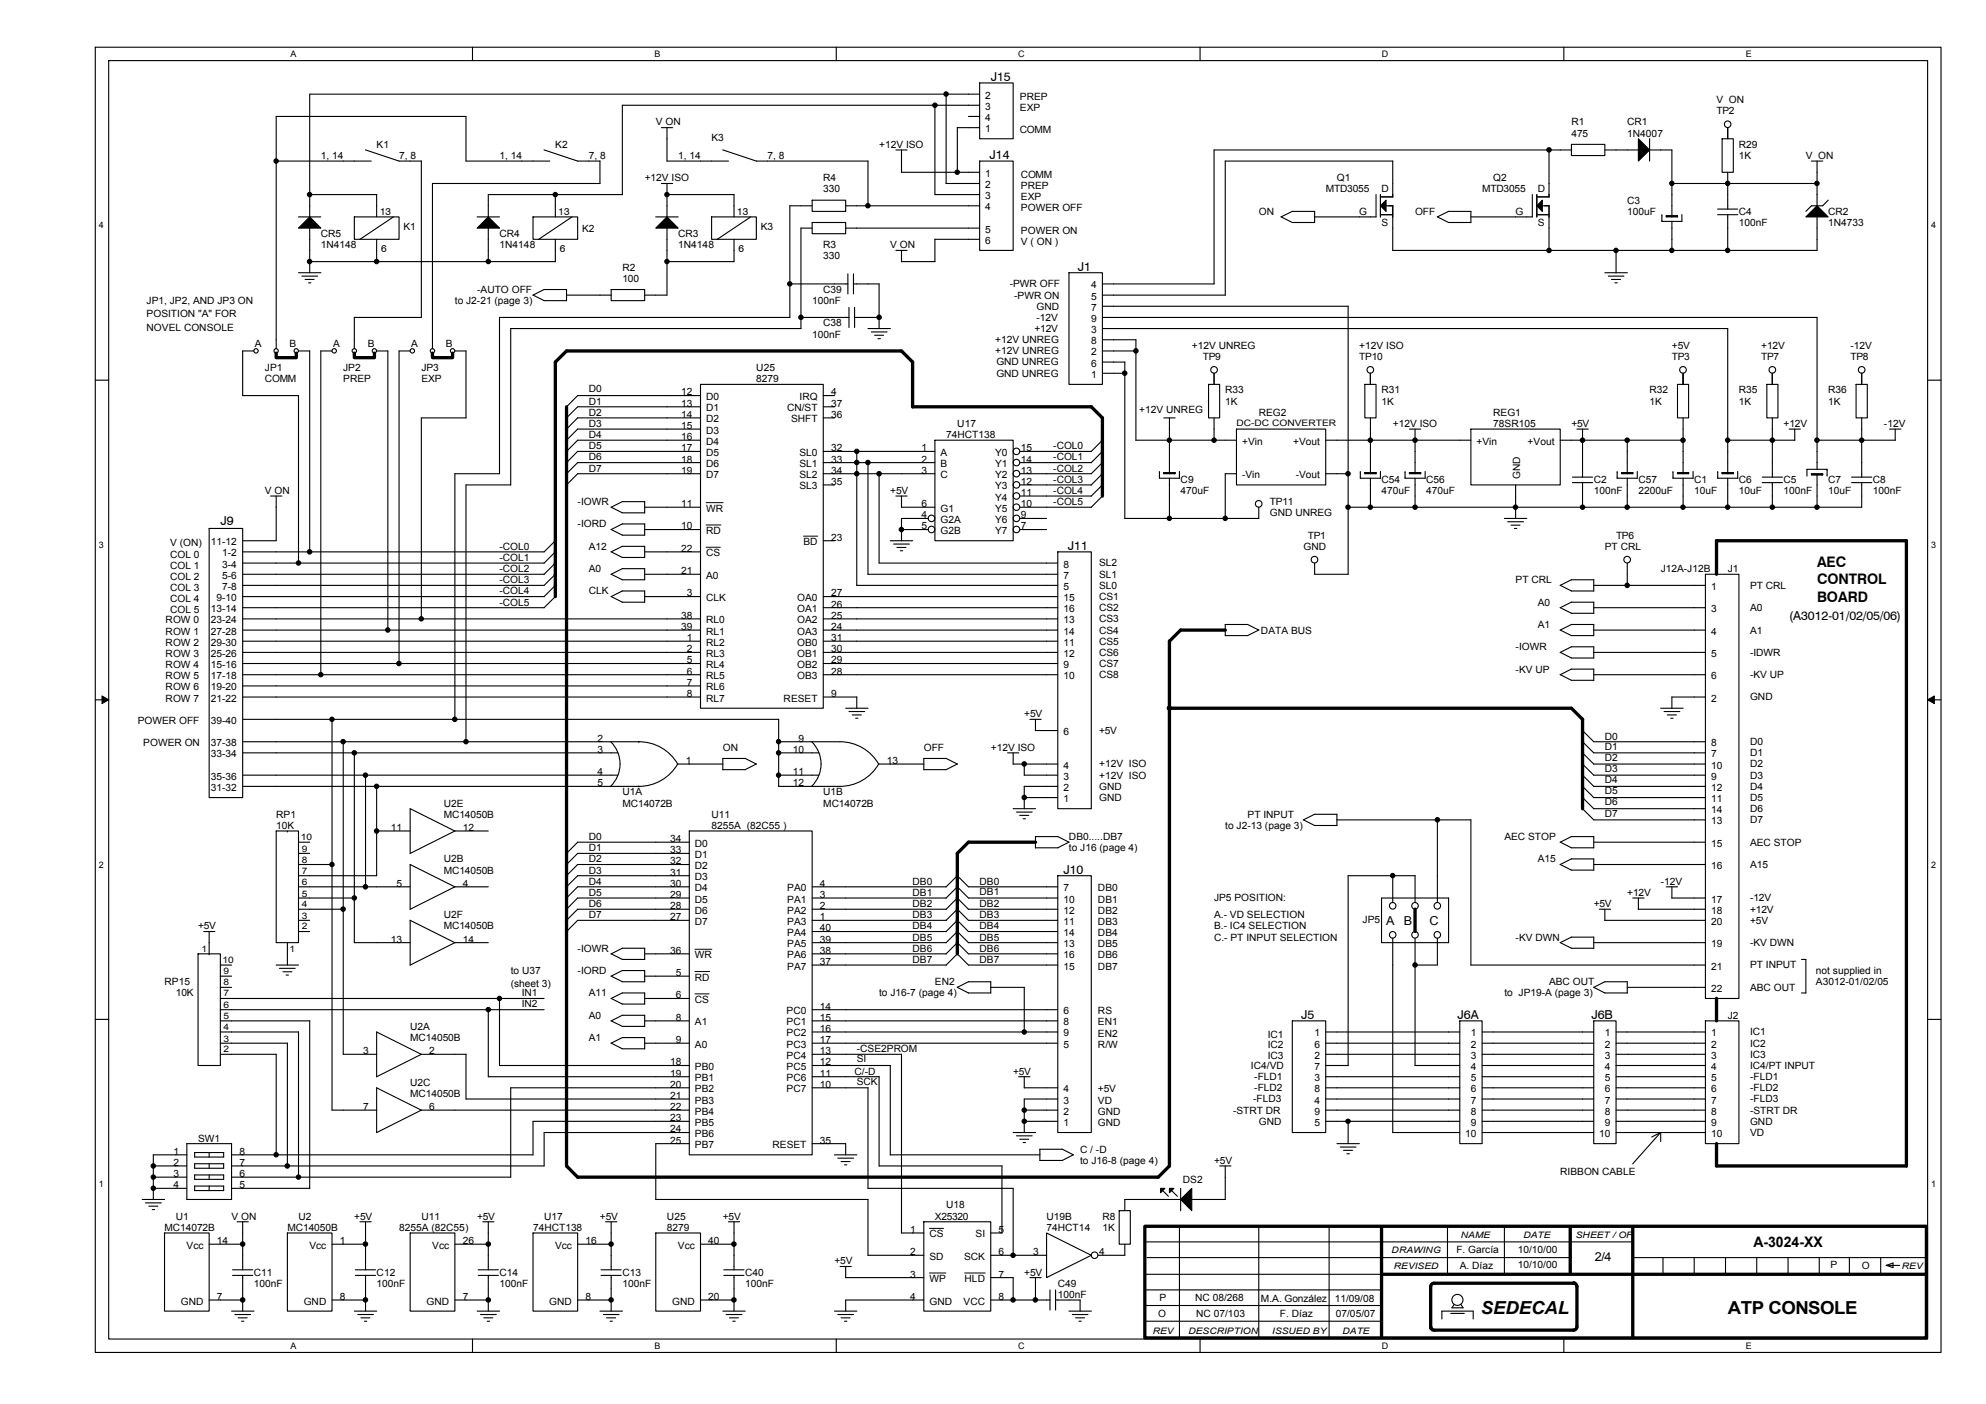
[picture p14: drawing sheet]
<svg xmlns="http://www.w3.org/2000/svg" width="420mm" height="297mm" viewBox="0 0 420 297" stroke-linecap="round" stroke-linejoin="round" font-family="sans-serif">
<defs><g id="words">
<g font-size="3.8">
<text x="313.3" y="278">SEDECAL</text>
<text x="365.5" y="278.1">ATP CONSOLE</text>
</g>
<g font-size="3.1">
<text x="384.4" y="119.9">AEC</text>
<text x="384.4" y="123.6">CONTROL</text>
<text x="384.4" y="127.3">BOARD</text>
<text x="371" y="263.9">A-3024-XX</text>
</g>
<g font-size="2.6">
<text x="209.6" y="17.1">J15</text>
<text x="209.4" y="33.6">J14</text>
<text x="228" y="57.3">J1</text>
<text x="46.6" y="111.1">J9</text>
<text x="225.9" y="116.3">J11</text>
<text x="378.5" y="131.2">(A3012-01/02/05/06)</text>
<text x="225" y="184.8">J10</text>
<text x="293.2" y="195.6">A</text>
<text x="297" y="195.6">B</text>
<text x="302.4" y="195.6">C</text>
<text x="275.3" y="215.5">J5</text>
<text x="308.3" y="215.5">J6A</text>
<text x="336.7" y="215.5">J6B</text>
<text x="337.4" y="266.7">2/4</text>
</g>
<g font-size="2.1">
<text x="208.4" y="20.9">2</text>
<text x="208.4" y="23.2">3</text>
<text x="215.8" y="21.1">PREP</text>
<text x="215.8" y="23.5">EXP</text>
<text x="363.1" y="21.8">V ON</text>
<text x="138.7" y="26.5">V ON</text>
<text x="150.5" y="29.8">K3</text>
<text x="208.4" y="28">1</text>
<text x="208.4" y="25.6">4</text>
<text x="215.8" y="28.2">COMM</text>
<text x="332.5" y="26.5">R1</text>
<text x="332.5" y="28.9">475</text>
<text x="344.3" y="26.5">CR1</text>
<text x="344.3" y="28.9">1N4007</text>
<text x="363.1" y="24.2">TP2</text>
<text x="67.9" y="33.6">1, 14</text>
<text x="79.7" y="31.3">K1</text>
<text x="84.4" y="33.6">7, 8</text>
<text x="105.7" y="33.6">1, 14</text>
<text x="117.5" y="31.3">K2</text>
<text x="124.6" y="33.6">7, 8</text>
<text x="143.5" y="33.6">1, 14</text>
<text x="162.4" y="33.6">7, 8</text>
<text x="186" y="31.3">+12V ISO</text>
<text x="367.9" y="31.3">R29</text>
<text x="367.9" y="33.6">1K</text>
<text x="382" y="33.6">V ON</text>
<text x="136.4" y="38.4">+12V ISO</text>
<text x="174.2" y="38.4">R4</text>
<text x="174.2" y="40.7">330</text>
<text x="208.4" y="37.4">1</text>
<text x="208.4" y="39.8">2</text>
<text x="216" y="40">PREP</text>
<text x="216" y="37.7">COMM</text>
<text x="280.5" y="40.7">MTD3055</text>
<text x="282.8" y="38.4">Q1</text>
<text x="292.3" y="40.7">D</text>
<text x="313.6" y="40.7">MTD3055</text>
<text x="315.9" y="38.4">Q2</text>
<text x="325.4" y="40.7">D</text>
<text x="80.4" y="45.4">13</text>
<text x="118.2" y="45.4">13</text>
<text x="156" y="45.4">13</text>
<text x="208.4" y="42.1">3</text>
<text x="208.4" y="44.5">4</text>
<text x="216" y="42.4">EXP</text>
<text x="216" y="44.7">POWER OFF</text>
<text x="266.3" y="45.4">ON</text>
<text x="287.6" y="45.4">G</text>
<text x="292.3" y="47.8">S</text>
<text x="299.4" y="45.4">OFF</text>
<text x="320.6" y="45.4">G</text>
<text x="325.4" y="47.8">S</text>
<text x="344.3" y="43.1">C3</text>
<text x="344.3" y="45.4">100uF</text>
<text x="367.9" y="45.4">C4</text>
<text x="367.9" y="47.8">100nF</text>
<text x="386.8" y="45.4">CR2</text>
<text x="386.8" y="47.8">1N4733</text>
<text x="67.9" y="50.2">CR5</text>
<text x="67.9" y="52.5">1N4148</text>
<text x="80.6" y="53.2">6</text>
<text x="85.4" y="48.7">K1</text>
<text x="105.7" y="50.2">CR4</text>
<text x="105.7" y="52.5">1N4148</text>
<text x="118.4" y="53.2">6</text>
<text x="123.2" y="49">K2</text>
<text x="143.5" y="50.2">CR3</text>
<text x="143.5" y="52.5">1N4148</text>
<text x="156.2" y="53.2">6</text>
<text x="160.9" y="48.7">K3</text>
<text x="174.2" y="52.5">R3</text>
<text x="188.4" y="52.5">V ON</text>
<text x="208.4" y="49.2">5</text>
<text x="208.4" y="51.6">6</text>
<text x="216" y="49.5">POWER ON</text>
<text x="216" y="51.8">V ( ON )</text>
<text x="131.7" y="57.3">R2</text>
<text x="131.7" y="59.6">100</text>
<text x="174.2" y="54.9">330</text>
<text x="31" y="64.3">JP1, JP2, AND JP3 ON</text>
<text x="96.2" y="64.3">to J2-21 (page 3)</text>
<text x="101" y="62">-AUTO OFF</text>
<text x="171.8" y="64.3">100nF</text>
<text x="174.2" y="62">C39</text>
<text x="213.6" y="60.8">-PWR OFF</text>
<text x="214.6" y="63.2">-PWR ON</text>
<text x="219.3" y="65.5">GND</text>
<text x="230.8" y="61">4</text>
<text x="230.8" y="63.4">5</text>
<text x="230.8" y="65.7">7</text>
<text x="31" y="67.2">POSITION &quot;A&quot; FOR</text>
<text x="31" y="70">NOVEL CONSOLE</text>
<text x="171.8" y="71.4">100nF</text>
<text x="174.2" y="69.1">C38</text>
<text x="218.8" y="70.3">+12V</text>
<text x="219.3" y="67.9">-12V</text>
<text x="230.8" y="70.5">3</text>
<text x="230.8" y="68.1">9</text>
<text x="53.9" y="73.3">A</text>
<text x="61.3" y="73.3">B</text>
<text x="70.5" y="73.3">A</text>
<text x="77.8" y="73.3">B</text>
<text x="87" y="73.3">A</text>
<text x="94.3" y="73.3">B</text>
<text x="210.6" y="72.6">+12V UNREG</text>
<text x="210.6" y="75">+12V UNREG</text>
<text x="210.8" y="77.3">GND UNREG</text>
<text x="230.8" y="75.2">2</text>
<text x="230.8" y="77.6">6</text>
<text x="230.8" y="72.8">8</text>
<text x="252.1" y="73.8">+12V UNREG</text>
<text x="254.5" y="76.2">TP9</text>
<text x="287.6" y="76.2">TP10</text>
<text x="287.6" y="73.8">+12V ISO</text>
<text x="353.7" y="76.2">TP3</text>
<text x="353.7" y="73.8">+5V</text>
<text x="372.6" y="76.2">TP7</text>
<text x="372.6" y="73.8">+12V</text>
<text x="391.5" y="76.2">TP8</text>
<text x="391.5" y="73.8">-12V</text>
<text x="56.1" y="78.5">JP1</text>
<text x="56.1" y="80.9">COMM</text>
<text x="72.6" y="80.9">PREP</text>
<text x="72.6" y="78.5">JP2</text>
<text x="89.1" y="80.9">EXP</text>
<text x="89.1" y="78.5">JP3</text>
<text x="124.6" y="83">D0</text>
<text x="144.1" y="83.7">12</text>
<text x="160" y="78.5">U25</text>
<text x="160" y="80.9">8279</text>
<text x="175.8" y="83.7">4</text>
<text x="210.8" y="79.7">GND UNREG</text>
<text x="230.8" y="79.9">1</text>
<text x="259.2" y="83.2">R33</text>
<text x="292.3" y="83.2">R31</text>
<text x="349" y="83.2">R32</text>
<text x="367.9" y="83.2">R35</text>
<text x="386.8" y="83.2">R36</text>
<text x="124.6" y="85.6">D1</text>
<text x="124.6" y="88">D2</text>
<text x="144.1" y="86">13</text>
<text x="144.1" y="88.4">14</text>
<text x="149.4" y="84.6">D0</text>
<text x="149.4" y="87">D1</text>
<text x="149.4" y="89.4">D2</text>
<text x="166.5" y="87">CN/ST</text>
<text x="167.4" y="89.4">SHFT</text>
<text x="169.2" y="84.6">IRQ</text>
<text x="175.8" y="88.4">36</text>
<text x="175.8" y="86">37</text>
<text x="241" y="87.5">+12V UNREG</text>
<text x="259.2" y="85.6">1K</text>
<text x="266.3" y="88">REG2</text>
<text x="292.3" y="85.6">1K</text>
<text x="315.9" y="88">REG1</text>
<text x="349" y="85.6">1K</text>
<text x="367.9" y="85.6">1K</text>
<text x="386.8" y="85.6">1K</text>
<text x="124.6" y="90.3">D3</text>
<text x="124.6" y="92.7">D4</text>
<text x="124.6" y="95">D5</text>
<text x="144.1" y="90.8">15</text>
<text x="144.1" y="93.1">16</text>
<text x="144.1" y="95.5">17</text>
<text x="149.4" y="91.7">D3</text>
<text x="149.4" y="94.1">D4</text>
<text x="175.8" y="95.5">32</text>
<text x="194.9" y="95.5">1</text>
<text x="200.2" y="92.7">74HCT138</text>
<text x="202.5" y="90.3">U17</text>
<text x="216" y="95.5">15</text>
<text x="222.8" y="95">-COL0</text>
<text x="262.8" y="94.1">+Vin</text>
<text x="273.6" y="94.1">+Vout</text>
<text x="294.6" y="90.3">+12V ISO</text>
<text x="312.4" y="94.1">+Vin</text>
<text x="315.9" y="90.3">78SR105</text>
<text x="323.2" y="94.1">+Vout</text>
<text x="332.5" y="90.3">+5V</text>
<text x="377.3" y="90.3">+12V</text>
<text x="398.6" y="90.3">-12V</text>
<text x="124.6" y="97.4">D6</text>
<text x="124.6" y="99.8">D7</text>
<text x="144.1" y="97.9">18</text>
<text x="144.1" y="100.2">19</text>
<text x="149.4" y="96.5">D5</text>
<text x="149.4" y="98.8">D6</text>
<text x="149.4" y="101.2">D7</text>
<text x="169.1" y="96.5">SL0</text>
<text x="169.1" y="98.8">SL1</text>
<text x="169.1" y="101.2">SL2</text>
<text x="175.8" y="97.9">33</text>
<text x="175.8" y="100.2">34</text>
<text x="194.9" y="97.9">2</text>
<text x="194.9" y="100.2">3</text>
<text x="199" y="96.5">A</text>
<text x="199" y="98.8">B</text>
<text x="199" y="101.2">C</text>
<text x="210.5" y="96.5">Y0</text>
<text x="210.5" y="98.8">Y1</text>
<text x="210.5" y="101.2">Y2</text>
<text x="216" y="97.9">14</text>
<text x="216" y="100.2">13</text>
<text x="222.8" y="97.4">-COL1</text>
<text x="222.8" y="99.8">-COL2</text>
<text x="262.8" y="101.2">-Vin</text>
<text x="274.1" y="101.2">-Vout</text>
<text x="321.6" y="101.4" transform="rotate(-90 321.6 101.4)">GND</text>
<text x="56.1" y="104.5">V ON</text>
<text x="122.2" y="106.8">-IOWR</text>
<text x="144.1" y="107.3">11</text>
<text x="169.1" y="103.5">SL3</text>
<text x="175.8" y="102.6">35</text>
<text x="188.4" y="104.5">+5V</text>
<text x="194.9" y="107.3">6</text>
<text x="210.5" y="103.5">Y3</text>
<text x="210.5" y="105.9">Y4</text>
<text x="216" y="102.6">12</text>
<text x="216" y="104.9">11</text>
<text x="216" y="107.3">10</text>
<text x="222.8" y="102.1">-COL3</text>
<text x="222.8" y="104.5">-COL4</text>
<text x="222.8" y="106.8">-COL5</text>
<text x="249.8" y="102.1">C9</text>
<text x="249.8" y="104.5">470uF</text>
<text x="268.7" y="106.8">TP11</text>
<text x="292.3" y="102.1">C54</text>
<text x="292.3" y="104.5">470uF</text>
<text x="301.7" y="102.1">C56</text>
<text x="301.7" y="104.5">470uF</text>
<text x="337.2" y="102.1">C2</text>
<text x="337.2" y="104.5">100nF</text>
<text x="346.6" y="102.1">C57</text>
<text x="346.6" y="104.5">2200uF</text>
<text x="358.4" y="102.1">C1</text>
<text x="358.4" y="104.5">10uF</text>
<text x="367.9" y="102.1">C6</text>
<text x="367.9" y="104.5">10uF</text>
<text x="377.3" y="102.1">C5</text>
<text x="377.3" y="104.5">100nF</text>
<text x="386.8" y="102.1">C7</text>
<text x="386.8" y="104.5">10uF</text>
<text x="396.2" y="102.1">C8</text>
<text x="396.2" y="104.5">100nF</text>
<text x="122.2" y="111.6">-IORD</text>
<text x="144.1" y="112">10</text>
<text x="149.4" y="108.3">WR</text>
<text x="149.4" y="113">RD</text>
<text x="194.9" y="109.7">4</text>
<text x="194.9" y="112">5</text>
<text x="199" y="108.3">G1</text>
<text x="199" y="110.6">G2A</text>
<text x="199" y="113">G2B</text>
<text x="210.5" y="108.3">Y5</text>
<text x="210.5" y="110.6">Y6</text>
<text x="210.5" y="113">Y7</text>
<text x="216" y="109.7">9</text>
<text x="216" y="112">7</text>
<text x="268.7" y="109.2">GND UNREG</text>
<text x="276.7" y="113.9">TP1</text>
<text x="341.9" y="113.9">TP6</text>
<text x="36" y="115.6">V (ON)</text>
<text x="36" y="118">COL 0</text>
<text x="44.6" y="115.4">11-12</text>
<text x="47" y="117.7">1-2</text>
<text x="105.7" y="116.3">-COL0</text>
<text x="105.7" y="118.7">-COL1</text>
<text x="124.6" y="116.3">A12</text>
<text x="144.1" y="116.7">22</text>
<text x="149.4" y="117.7">CS</text>
<text x="170" y="115.4">BD</text>
<text x="175.8" y="114.4">23</text>
<text x="232.5" y="119.8">SL2</text>
<text x="275.7" y="116.3">GND</text>
<text x="339.5" y="116.3">PT CRL</text>
<text x="36" y="120.3">COL 1</text>
<text x="36" y="122.7">COL 2</text>
<text x="36" y="125.1">COL 3</text>
<text x="47" y="120.1">3-4</text>
<text x="47" y="122.4">5-6</text>
<text x="47" y="124.8">7-8</text>
<text x="105.7" y="121">-COL2</text>
<text x="105.7" y="123.4">-COL3</text>
<text x="105.7" y="125.8">-COL4</text>
<text x="124.6" y="125.8">CLK</text>
<text x="124.6" y="121">A0</text>
<text x="144.1" y="121.5">21</text>
<text x="149.4" y="122.4">A0</text>
<text x="225" y="124.8">5</text>
<text x="225" y="122.4">7</text>
<text x="225" y="120.1">8</text>
<text x="232.5" y="122.2">SL1</text>
<text x="232.5" y="124.6">SL0</text>
<text x="320.6" y="123.4">PT CRL</text>
<text x="351.3" y="121">J12A-J12B</text>
<text x="362" y="124.8">1</text>
<text x="365.5" y="121">J1</text>
<text x="370.2" y="124.6">PT CRL</text>
<text x="35" y="131.9">ROW 0</text>
<text x="36" y="127.4">COL 4</text>
<text x="36" y="129.8">COL 5</text>
<text x="44.6" y="129.5">13-14</text>
<text x="44.6" y="131.9">23-24</text>
<text x="45.8" y="127.2">9-10</text>
<text x="105.7" y="128.1">-COL5</text>
<text x="144.1" y="130.9">38</text>
<text x="145.3" y="126.2">3</text>
<text x="149.4" y="127.2">CLK</text>
<text x="149.4" y="131.9">RL0</text>
<text x="168.7" y="127.2">OA0</text>
<text x="168.7" y="129.5">OA1</text>
<text x="168.7" y="131.9">OA2</text>
<text x="175.8" y="126.2">27</text>
<text x="175.8" y="128.5">26</text>
<text x="175.8" y="130.9">25</text>
<text x="225" y="131.9">13</text>
<text x="225" y="127.2">15</text>
<text x="225" y="129.5">16</text>
<text x="232.5" y="126.9">CS1</text>
<text x="232.5" y="129.3">CS2</text>
<text x="232.5" y="131.7">CS3</text>
<text x="325.4" y="128.1">A0</text>
<text x="362" y="129.5">3</text>
<text x="370.2" y="129.3">A0</text>
<text x="35" y="134.3">ROW 1</text>
<text x="35" y="136.6">ROW 2</text>
<text x="44.6" y="134.3">27-28</text>
<text x="44.6" y="136.6">29-30</text>
<text x="144.1" y="133.3">39</text>
<text x="145.3" y="135.6">1</text>
<text x="149.4" y="134.3">RL1</text>
<text x="149.4" y="136.6">RL2</text>
<text x="168.7" y="134.3">OA3</text>
<text x="168.7" y="136.6">OB0</text>
<text x="175.8" y="133.3">24</text>
<text x="175.8" y="135.6">31</text>
<text x="225" y="136.6">11</text>
<text x="225" y="134.3">14</text>
<text x="232.5" y="134">CS4</text>
<text x="232.5" y="136.4">CS5</text>
<text x="266.8" y="134">DATA BUS</text>
<text x="320.6" y="137.6">-IOWR</text>
<text x="325.4" y="132.8">A1</text>
<text x="362" y="134.3">4</text>
<text x="370.2" y="134">A1</text>
<text x="35" y="139">ROW 3</text>
<text x="35" y="141.4">ROW 4</text>
<text x="35" y="143.7">ROW 5</text>
<text x="44.6" y="139">25-26</text>
<text x="44.6" y="141.3">15-16</text>
<text x="44.6" y="143.7">17-18</text>
<text x="145.3" y="138">2</text>
<text x="145.3" y="140.4">5</text>
<text x="145.3" y="142.7">6</text>
<text x="149.4" y="139">RL3</text>
<text x="149.4" y="141.3">RL4</text>
<text x="149.4" y="143.7">RL5</text>
<text x="168.7" y="139">OB1</text>
<text x="168.7" y="141.3">OB2</text>
<text x="168.7" y="143.7">OB3</text>
<text x="175.8" y="138">30</text>
<text x="175.8" y="140.4">29</text>
<text x="175.8" y="142.7">28</text>
<text x="225" y="141.3">9</text>
<text x="225" y="143.7">10</text>
<text x="225" y="139">12</text>
<text x="232.5" y="138.7">CS6</text>
<text x="232.5" y="141.1">CS7</text>
<text x="232.5" y="143.5">CS8</text>
<text x="320.6" y="142.3">-KV UP</text>
<text x="362" y="139">5</text>
<text x="362" y="143.7">6</text>
<text x="370.2" y="138.7">-IDWR</text>
<text x="370.2" y="143.5">-KV UP</text>
<text x="35" y="146.1">ROW 6</text>
<text x="35" y="148.4">ROW 7</text>
<text x="44.6" y="146.1">19-20</text>
<text x="44.6" y="148.4">21-22</text>
<text x="145.3" y="145.1">7</text>
<text x="145.3" y="147.4">8</text>
<text x="149.4" y="146.1">RL6</text>
<text x="149.4" y="148.4">RL7</text>
<text x="165.8" y="148.4">RESET</text>
<text x="175.8" y="147.4">9</text>
<text x="362" y="148.4">2</text>
<text x="370.2" y="148.2">GND</text>
<text x="29.1" y="153.2">POWER OFF</text>
<text x="44.6" y="153.1">39-40</text>
<text x="216.7" y="151.7">+5V</text>
<text x="225" y="155.5">6</text>
<text x="232.5" y="155.3">+5V</text>
<text x="30.3" y="157.9">POWER ON</text>
<text x="44.6" y="157.9">37-38</text>
<text x="44.6" y="160.2">33-34</text>
<text x="126.4" y="156.9">2</text>
<text x="126.4" y="159.3">3</text>
<text x="145.1" y="161.6">1</text>
<text x="152.9" y="158.8">ON</text>
<text x="167.8" y="159.3">10</text>
<text x="169" y="156.9">9</text>
<text x="187.6" y="161.6">13</text>
<text x="195.4" y="158.8">OFF</text>
<text x="209.6" y="158.8">+12V ISO</text>
<text x="339.5" y="156.5">D0</text>
<text x="339.5" y="158.6">D1</text>
<text x="339.5" y="161">D2</text>
<text x="362" y="160.2">7</text>
<text x="362" y="157.9">8</text>
<text x="370.2" y="157.6">D0</text>
<text x="370.2" y="160">D1</text>
<text x="44.6" y="165">35-36</text>
<text x="44.6" y="167.3">31-32</text>
<text x="126.4" y="164">4</text>
<text x="126.4" y="166.3">5</text>
<text x="167.8" y="164">11</text>
<text x="167.8" y="166.3">12</text>
<text x="225" y="167.3">2</text>
<text x="225" y="165">3</text>
<text x="225" y="162.6">4</text>
<text x="232.5" y="162.4">+12V ISO</text>
<text x="232.5" y="167.1">GND</text>
<text x="232.5" y="164.7">+12V ISO</text>
<text x="339.5" y="163.3">D3</text>
<text x="339.5" y="165.7">D4</text>
<text x="362" y="165">9</text>
<text x="362" y="162.6">10</text>
<text x="362" y="167.3">12</text>
<text x="370.2" y="162.4">D2</text>
<text x="370.2" y="164.7">D3</text>
<text x="370.2" y="167.1">D4</text>
<text x="58.4" y="173">RP1</text>
<text x="93.9" y="170.6">U2E</text>
<text x="93.9" y="173">MC14050B</text>
<text x="131.7" y="168.3">U1A</text>
<text x="131.7" y="170.6">MC14072B</text>
<text x="150.5" y="173">U11</text>
<text x="174.2" y="168.3">U1B</text>
<text x="174.2" y="170.6">MC14072B</text>
<text x="225" y="169.7">1</text>
<text x="232.5" y="169.5">GND</text>
<text x="263.9" y="173">PT INPUT</text>
<text x="339.5" y="168">D5</text>
<text x="339.5" y="170.4">D6</text>
<text x="339.5" y="172.8">D7</text>
<text x="362" y="169.7">11</text>
<text x="362" y="172">14</text>
<text x="370.2" y="169.5">D5</text>
<text x="370.2" y="171.8">D6</text>
<text x="58.4" y="175.4">10K</text>
<text x="82.7" y="175.8">11</text>
<text x="97.9" y="175.8">12</text>
<text x="124.6" y="177.7">D0</text>
<text x="141.8" y="178.2">34</text>
<text x="147" y="179.1">D0</text>
<text x="150.5" y="175.4">8255A (82C55 )</text>
<text x="226.2" y="177.7">DB0.....DB7</text>
<text x="259.2" y="175.4">to J2-13 (page 3)</text>
<text x="318.3" y="177.7">AEC STOP</text>
<text x="362" y="174.4">13</text>
<text x="362" y="179.1">15</text>
<text x="370.2" y="174.2">D7</text>
<text x="370.2" y="178.9">AEC STOP</text>
<text x="93.9" y="182.5">U2B</text>
<text x="93.9" y="184.8">MC14050B</text>
<text x="124.6" y="180.1">D1</text>
<text x="124.6" y="182.5">D2</text>
<text x="124.6" y="184.8">D3</text>
<text x="141.8" y="180.5">33</text>
<text x="141.8" y="182.9">32</text>
<text x="141.8" y="185.3">31</text>
<text x="147" y="181.5">D1</text>
<text x="147" y="183.9">D2</text>
<text x="226.2" y="180.1">to J16 (page 4)</text>
<text x="325.4" y="182.5">A15</text>
<text x="362" y="183.9">16</text>
<text x="370.2" y="183.6">A15</text>
<text x="83.9" y="187.6">5</text>
<text x="97.9" y="187.6">4</text>
<text x="124.6" y="187.2">D4</text>
<text x="124.6" y="189.5">D5</text>
<text x="124.6" y="191.9">D6</text>
<text x="141.8" y="187.6">30</text>
<text x="141.8" y="190">29</text>
<text x="147" y="186.2">D3</text>
<text x="147" y="188.6">D4</text>
<text x="147" y="190.9">D5</text>
<text x="166.5" y="188.6">PA0</text>
<text x="166.5" y="190.9">PA1</text>
<text x="173.5" y="187.6">4</text>
<text x="173.5" y="190">3</text>
<text x="193.1" y="191.9">DB2</text>
<text x="193.1" y="189.5">DB1</text>
<text x="193.1" y="187.2">DB0</text>
<text x="207.3" y="187.2">DB0</text>
<text x="207.3" y="189.3">DB1</text>
<text x="207.3" y="191.9">DB2</text>
<text x="225" y="188.6">7</text>
<text x="225" y="190.9">10</text>
<text x="232.3" y="188.6">DB0</text>
<text x="232.3" y="190.9">DB1</text>
<text x="256.8" y="190.7">JP5 POSITION:</text>
<text x="337.2" y="191.9">+5V</text>
<text x="344.3" y="189.5">+12V</text>
<text x="351.3" y="187.2">-12V</text>
<text x="362" y="190.9">17</text>
<text x="370.2" y="190.7">-12V</text>
<text x="41.9" y="196.6">+5V</text>
<text x="93.9" y="194.3">U2F</text>
<text x="93.9" y="196.6">MC14050B</text>
<text x="124.6" y="194.3">D7</text>
<text x="141.8" y="192.3">28</text>
<text x="141.8" y="194.7">27</text>
<text x="147" y="193.3">D6</text>
<text x="147" y="195.7">D7</text>
<text x="166.5" y="193.3">PA2</text>
<text x="166.5" y="195.7">PA3</text>
<text x="173.5" y="192.3">2</text>
<text x="173.5" y="194.7">1</text>
<text x="173.5" y="197.1">40</text>
<text x="193.1" y="196.6">DB4</text>
<text x="193.1" y="194.3">DB3</text>
<text x="207.3" y="194.3">DB3</text>
<text x="207.3" y="196.6">DB4</text>
<text x="225" y="195.7">11</text>
<text x="225" y="193.3">12</text>
<text x="232.3" y="193.3">DB2</text>
<text x="232.3" y="195.7">DB3</text>
<text x="256.8" y="194.3">A.- VD SELECTION</text>
<text x="256.8" y="196.6">B.- IC4 SELECTION</text>
<text x="288.3" y="195.2">JP5</text>
<text x="362" y="193.3">18</text>
<text x="362" y="195.7">20</text>
<text x="370.2" y="193.1">+12V</text>
<text x="370.2" y="195.4">+5V</text>
<text x="82.7" y="199.4">13</text>
<text x="97.9" y="199.4">14</text>
<text x="122.2" y="201.3">-IOWR</text>
<text x="141.8" y="201.8">36</text>
<text x="147" y="202.8">WR</text>
<text x="166.5" y="198">PA4</text>
<text x="166.5" y="200.4">PA5</text>
<text x="166.5" y="202.8">PA6</text>
<text x="173.5" y="199.4">39</text>
<text x="173.5" y="201.8">38</text>
<text x="193.1" y="203.7">DB7</text>
<text x="193.1" y="201.3">DB6</text>
<text x="193.1" y="199">DB5</text>
<text x="207.3" y="199">DB5</text>
<text x="207.3" y="201.3">DB6</text>
<text x="207.3" y="203.7">DB7</text>
<text x="225" y="200.4">13</text>
<text x="225" y="198">14</text>
<text x="225" y="202.8">16</text>
<text x="232.3" y="198">DB4</text>
<text x="232.3" y="200.4">DB5</text>
<text x="232.3" y="202.8">DB6</text>
<text x="256.8" y="199">C.- PT INPUT SELECTION</text>
<text x="320.6" y="199">-KV DWN</text>
<text x="362" y="200.4">19</text>
<text x="370.2" y="200.2">-KV DWN</text>
<text x="34.8" y="208.4">RP15</text>
<text x="108" y="206.1">to U37</text>
<text x="108" y="208.9">(sheet 3)</text>
<text x="122.2" y="206.1">-IORD</text>
<text x="143" y="206.5">5</text>
<text x="147" y="207.5">RD</text>
<text x="166.5" y="205.1">PA7</text>
<text x="173.5" y="204.2">37</text>
<text x="197.8" y="208.4">EN2</text>
<text x="225" y="205.1">15</text>
<text x="232.3" y="205.1">DB7</text>
<text x="327.7" y="208.4">ABC OUT</text>
<text x="362" y="205.1">21</text>
<text x="362" y="209.8">22</text>
<text x="370.2" y="204.9">PT INPUT</text>
<text x="370.2" y="209.6">ABC OUT</text>
<text x="384.2" y="206.1">not supplied in</text>
<text x="384.2" y="208.4">A3012-01/02/05</text>
<text x="37.2" y="210.8">10K</text>
<text x="110.4" y="210.8">IN1</text>
<text x="110.4" y="213.1">IN2</text>
<text x="124.6" y="215.5">A0</text>
<text x="124.6" y="210.8">A11</text>
<text x="143" y="216">8</text>
<text x="143" y="211.2">6</text>
<text x="147" y="212.2">CS</text>
<text x="166.4" y="214.6">PC0</text>
<text x="173.5" y="213.6">14</text>
<text x="173.5" y="216">15</text>
<text x="186" y="210.8">to J16-7 (page 4)</text>
<text x="225" y="214.6">6</text>
<text x="232.3" y="214.6">RS</text>
<text x="318.3" y="210.8">to JP19-A (page 3)</text>
<text x="365.5" y="215.5">J2</text>
<text x="86.8" y="217.9">U2A</text>
<text x="86.8" y="220.2">MC14050B</text>
<text x="124.6" y="220.2">A1</text>
<text x="143" y="220.7">9</text>
<text x="147" y="221.7">A0</text>
<text x="147" y="216.9">A1</text>
<text x="166.4" y="216.9">PC1</text>
<text x="166.4" y="219.3">PC2</text>
<text x="166.4" y="221.7">PC3</text>
<text x="173.5" y="218.3">16</text>
<text x="173.5" y="220.7">17</text>
<text x="225" y="221.7">5</text>
<text x="225" y="216.9">8</text>
<text x="225" y="219.3">9</text>
<text x="232.3" y="216.9">EN1</text>
<text x="232.3" y="219.3">EN2</text>
<text x="232.3" y="221.7">R/W</text>
<text x="268.2" y="219.5">IC1</text>
<text x="268.2" y="221.7">IC2</text>
<text x="278.1" y="219.3">1</text>
<text x="278.1" y="221.7">6</text>
<text x="311.2" y="219.3">1</text>
<text x="311.2" y="221.7">2</text>
<text x="339.5" y="219.3">1</text>
<text x="339.5" y="221.7">2</text>
<text x="362" y="219.3">1</text>
<text x="362" y="221.7">2</text>
<text x="370.2" y="219.1">IC1</text>
<text x="370.2" y="221.4">IC2</text>
<text x="76.8" y="223">3</text>
<text x="90.8" y="223">2</text>
<text x="141.8" y="225.4">18</text>
<text x="141.8" y="227.8">19</text>
<text x="147" y="226.4">PB0</text>
<text x="166.4" y="224">PC4</text>
<text x="166.4" y="226.4">PC5</text>
<text x="173.5" y="223">13</text>
<text x="173.5" y="225.4">12</text>
<text x="173.5" y="227.8">11</text>
<text x="180.8" y="227.3">C/-D</text>
<text x="181.3" y="222.6">-CSE2PROM</text>
<text x="181.3" y="224.7">SI</text>
<text x="214.3" y="227.3">+5V</text>
<text x="264.7" y="226.1">IC4/VD</text>
<text x="268.2" y="224">IC3</text>
<text x="278.1" y="224">2</text>
<text x="278.1" y="226.4">7</text>
<text x="311.2" y="224">3</text>
<text x="311.2" y="226.4">4</text>
<text x="339.5" y="224">3</text>
<text x="339.5" y="226.4">4</text>
<text x="362" y="224">3</text>
<text x="362" y="226.4">4</text>
<text x="370.2" y="223.8">IC3</text>
<text x="370.2" y="226.1">IC4/PT INPUT</text>
<text x="86.8" y="229.7">U2C</text>
<text x="86.8" y="232.1">MC14050B</text>
<text x="141.8" y="230.1">20</text>
<text x="141.8" y="232.5">21</text>
<text x="147" y="228.7">PB1</text>
<text x="147" y="231.1">PB2</text>
<text x="147" y="233.5">PB3</text>
<text x="166.4" y="228.7">PC6</text>
<text x="166.4" y="231.1">PC7</text>
<text x="173.5" y="230.1">10</text>
<text x="181.3" y="229.4">SCK</text>
<text x="225" y="233.5">3</text>
<text x="225" y="231.1">4</text>
<text x="232.3" y="231.1">+5V</text>
<text x="232.3" y="233.5">VD</text>
<text x="265.1" y="233.2">-FLD3</text>
<text x="265.4" y="230.9">-FLD2</text>
<text x="265.4" y="228.5">-FLD1</text>
<text x="278.1" y="228.7">3</text>
<text x="278.1" y="233.5">4</text>
<text x="278.1" y="231.1">8</text>
<text x="311.2" y="228.7">5</text>
<text x="311.2" y="231.1">6</text>
<text x="311.2" y="233.5">7</text>
<text x="339.5" y="228.7">5</text>
<text x="339.5" y="231.1">6</text>
<text x="339.5" y="233.5">7</text>
<text x="362" y="228.7">5</text>
<text x="362" y="231.1">6</text>
<text x="362" y="233.5">7</text>
<text x="370.2" y="230.9">-FLD2</text>
<text x="370.2" y="228.5">-FLD1</text>
<text x="370.2" y="233.2">-FLD3</text>
<text x="76.8" y="234.8">7</text>
<text x="90.8" y="234.8">6</text>
<text x="141.8" y="234.8">22</text>
<text x="141.8" y="237.2">23</text>
<text x="141.8" y="239.6">24</text>
<text x="147" y="235.8">PB4</text>
<text x="147" y="238.2">PB5</text>
<text x="225" y="238.2">1</text>
<text x="225" y="235.8">2</text>
<text x="232.3" y="235.8">GND</text>
<text x="232.3" y="238.2">GND</text>
<text x="260.9" y="235.6">-STRT DR</text>
<text x="266.3" y="238">GND</text>
<text x="278.1" y="238.2">5</text>
<text x="278.1" y="235.8">9</text>
<text x="311.2" y="235.8">8</text>
<text x="311.2" y="238.2">9</text>
<text x="339.5" y="235.8">8</text>
<text x="339.5" y="238.2">9</text>
<text x="362" y="235.8">8</text>
<text x="362" y="238.2">9</text>
<text x="370.2" y="235.6">-STRT DR</text>
<text x="370.2" y="238">GND</text>
<text x="36.7" y="244.3">1</text>
<text x="41.9" y="241.5">SW1</text>
<text x="50.6" y="244.3">8</text>
<text x="141.8" y="241.9">25</text>
<text x="147" y="240.6">PB6</text>
<text x="147" y="242.9">PB7</text>
<text x="163.4" y="242.9">RESET</text>
<text x="173.5" y="241.9">35</text>
<text x="228.5" y="243.9">C / -D</text>
<text x="310" y="240.6">10</text>
<text x="338.3" y="240.6">10</text>
<text x="362" y="240.6">10</text>
<text x="370.2" y="240.3">VD</text>
<text x="36.7" y="246.7">2</text>
<text x="36.7" y="249">3</text>
<text x="36.7" y="251.4">4</text>
<text x="50.6" y="246.7">7</text>
<text x="50.6" y="249">6</text>
<text x="50.6" y="251.4">5</text>
<text x="228.5" y="246.2">to J16-8 (page 4)</text>
<text x="250.2" y="250.3">DS2</text>
<text x="256.8" y="246.2">+5V</text>
<text x="330.1" y="248.6">RIBBON CABLE</text>
<text x="200.2" y="255.7">U18</text>
<text x="34.8" y="260.4">MC14072B</text>
<text x="37.2" y="258">U1</text>
<text x="45.9" y="263.2">14</text>
<text x="49" y="258">V ON</text>
<text x="60.8" y="260.4">MC14050B</text>
<text x="63.2" y="258">U2</text>
<text x="71.9" y="263.2">1</text>
<text x="75" y="258">+5V</text>
<text x="84.4" y="260.4">8255A (82C55)</text>
<text x="89.1" y="258">U11</text>
<text x="97.9" y="263.2">26</text>
<text x="101" y="258">+5V</text>
<text x="112.8" y="260.4">74HCT138</text>
<text x="115.1" y="258">U17</text>
<text x="123.9" y="263.2">16</text>
<text x="126.9" y="258">+5V</text>
<text x="141.1" y="258">U25</text>
<text x="141.1" y="260.4">8279</text>
<text x="149.8" y="263.2">40</text>
<text x="152.9" y="258">+5V</text>
<text x="192.6" y="260.8">1</text>
<text x="196.6" y="261.8">CS</text>
<text x="197.8" y="258">X25320</text>
<text x="206.4" y="261.8">SI</text>
<text x="211.3" y="260.8">5</text>
<text x="221.4" y="258">U19B</text>
<text x="221.4" y="260.4">74HCT14</text>
<text x="233.2" y="258">R8</text>
<text x="233.2" y="260.4">1K</text>
<text x="39.5" y="264.2">Vcc</text>
<text x="53.7" y="269.9">C11</text>
<text x="65.5" y="264.2">Vcc</text>
<text x="79.7" y="269.9">C12</text>
<text x="91.4" y="264.2">Vcc</text>
<text x="105.7" y="269.9">C14</text>
<text x="117.4" y="264.2">Vcc</text>
<text x="131.7" y="269.9">C13</text>
<text x="143.4" y="264.2">Vcc</text>
<text x="157.6" y="269.9">C40</text>
<text x="176.5" y="267.5">+5V</text>
<text x="192.6" y="265.6">2</text>
<text x="196.6" y="266.5">SD</text>
<text x="204" y="266.5">SCK</text>
<text x="211.3" y="265.6">6</text>
<text x="216.7" y="269.9">+5V</text>
<text x="218.6" y="265.6">3</text>
<text x="232.5" y="265.6">4</text>
<text x="308.1" y="265.1">F. García</text>
<text x="308.8" y="268.4">A. Díaz</text>
<text x="321.1" y="265.1">10/10/00</text>
<text x="321.1" y="268.2">10/10/00</text>
<text x="387.3" y="268.2">P</text>
<text x="393.9" y="268.4">O</text>
<text x="38.3" y="276">GND</text>
<text x="45.9" y="275">7</text>
<text x="53.7" y="272.2">100nF</text>
<text x="64.3" y="276">GND</text>
<text x="71.9" y="275">8</text>
<text x="79.7" y="272.2">100nF</text>
<text x="90.2" y="276">GND</text>
<text x="97.9" y="275">7</text>
<text x="105.7" y="272.2">100nF</text>
<text x="116.2" y="276">GND</text>
<text x="123.9" y="275">8</text>
<text x="131.7" y="272.2">100nF</text>
<text x="142.2" y="276">GND</text>
<text x="149.8" y="275">20</text>
<text x="157.6" y="272.2">100nF</text>
<text x="192.6" y="270.3">3</text>
<text x="192.6" y="275">4</text>
<text x="196.6" y="276">GND</text>
<text x="196.6" y="271.3">WP</text>
<text x="203.8" y="276">VCC</text>
<text x="204.1" y="271.3">HLD</text>
<text x="211.3" y="270.3">7</text>
<text x="211.3" y="275">8</text>
<text x="223.8" y="272.2">C49</text>
<text x="223.8" y="274.6">100nF</text>
<text x="245.3" y="275.3">P</text>
<text x="252.8" y="275.3">NC 08/268</text>
<text x="266.8" y="275.5">M.A. González</text>
<text x="282.4" y="275.5">11/09/08</text>
<text x="245" y="278.6">O</text>
<text x="253.1" y="278.6">NC 07/103</text>
<text x="270.8" y="278.6">F. Díaz</text>
<text x="282.6" y="278.6">07/05/07</text>
</g>
<g font-size="1.9">
<text x="61.5" y="12">A</text>
<text x="138.4" y="12">B</text>
<text x="215.4" y="12">C</text>
<text x="292.4" y="12">D</text>
<text x="369.3" y="12">E</text>
<text x="20.9" y="48.3">4</text>
<text x="408.5" y="48.3">4</text>
<text x="261.6" y="90.1">DC-DC CONVERTER</text>
<text x="20.9" y="115.9">3</text>
<text x="408.5" y="115.9">3</text>
<text x="63.6" y="177.8">10</text>
<text x="20.9" y="183.6">2</text>
<text x="63.9" y="184.8">7</text>
<text x="63.9" y="182.5">8</text>
<text x="63.9" y="180.3">9</text>
<text x="408.5" y="183.6">2</text>
<text x="63.9" y="191.9">4</text>
<text x="63.9" y="189.8">5</text>
<text x="63.9" y="187.2">6</text>
<text x="63.9" y="196.6">2</text>
<text x="63.9" y="194.5">3</text>
<text x="42.6" y="201.4">1</text>
<text x="47.1" y="203.7">10</text>
<text x="61.3" y="201.4">1</text>
<text x="47.3" y="208.5">8</text>
<text x="47.3" y="206.1">9</text>
<text x="47.3" y="215.5">5</text>
<text x="47.3" y="213.2">6</text>
<text x="47.3" y="210.8">7</text>
<text x="47.3" y="220.5">3</text>
<text x="47.3" y="217.9">4</text>
<text x="47.3" y="222.6">2</text>
<text x="20.9" y="251.2">1</text>
<text x="408.5" y="251.2">1</text>
<text x="309.1" y="261.9">NAME</text>
<text x="322.3" y="261.9">DATE</text>
<text x="333.4" y="261.9">SHEET / OF</text>
<text x="294.4" y="265.2">DRAWING</text>
<text x="294.9" y="268.5">REVISED</text>
<text x="402.4" y="268.5">REV</text>
<text x="61.5" y="285.3">A</text>
<text x="138.4" y="285.3">B</text>
<text x="215.4" y="285.3">C</text>
<text x="243.9" y="282.2">REV</text>
<text x="251.4" y="282.2">DESCRIPTION</text>
<text x="269.1" y="282.2">ISSUED BY</text>
<text x="284" y="282.2">DATE</text>
<text x="292.4" y="285.3">D</text>
<text x="369.3" y="285.3">E</text>
</g>
</g></defs>
<path d="M20.2 10h390.4v276.1h-390.4zM23 12.8h384.8v270.5h-384.8z" fill="none" stroke="#000" stroke-width=".23"/>
<g fill="#fff">
<path d="M61.5 10.4h1.2v2.1h-1.2z"/>
<path d="M61.5 283.7h1.2v2.1h-1.2z"/>
</g>
<path d="M100 10v2.8M100 283.3v2.8" fill="none" stroke="#000" stroke-width=".23"/>
<g fill="#fff">
<path d="M138.4 10.4h1.3v2.1h-1.3z"/>
<path d="M138.4 283.7h1.3v2.1h-1.3z"/>
</g>
<path d="M176.9 10v2.8M176.9 283.3v2.8" fill="none" stroke="#000" stroke-width=".23"/>
<g fill="#fff">
<path d="M215.4 10.4h1.4v2.1h-1.4z"/>
<path d="M215.4 283.7h1.4v2.1h-1.4z"/>
</g>
<path d="M253.9 10v2.8M253.9 283.3v2.8" fill="none" stroke="#000" stroke-width=".23"/>
<g fill="#fff">
<path d="M292.4 10.4h1.3v2.1h-1.3z"/>
<path d="M292.4 283.7h1.3v2.1h-1.3z"/>
</g>
<path d="M330.8 10v2.8M330.8 283.3v2.8" fill="none" stroke="#000" stroke-width=".23"/>
<g fill="#fff">
<path d="M369.3 10.4h1.3v2.1h-1.3z"/>
<path d="M369.3 283.7h1.3v2.1h-1.3z"/>
<path d="M20.9 46.6h1v2.1h-1z"/>
<path d="M408.5 46.6h1.1v2.1h-1.1z"/>
<path d="M20.9 114.2h1v2.2h-1z"/>
<path d="M408.5 114.2h1.1v2.2h-1.1z"/>
</g>
<path d="M20.2 80.4h2.8M407.8 80.4h2.8" fill="none" stroke="#000" stroke-width=".23"/>
<g fill="#fff">
<path d="M20.9 181.9h1v2.1h-1z"/>
<path d="M408.5 181.9h1.1v2.1h-1.1z"/>
</g>
<path d="M20.2 148.1h2.8M407.8 148.1h2.8" fill="none" stroke="#000" stroke-width=".23"/>
<path d="M21.6 147.2l1.4 .9-1.4 .8zM407.8 148.1l1.4-.9v1.7z" fill="#000" stroke="#000" stroke-width=".21"/>
<g fill="#fff">
<path d="M20.9 249.5h1v2.1h-1z"/>
<path d="M408.5 249.5h1.1v2.1h-1.1z"/>
</g>
<g fill="none" stroke="#000" stroke-width=".23">
<path d="M200.2 19.9l-.1 18.9h7.2M207.3 19.9h-141.8v26M207.3 17.5h7v11.9h-7zM58.4 24.6h40.2M58.4 34.1h20.1M58.4 24.6v49.2M77.3 31.7l7.1 2.4h4.7v33.1M98.6 24.6v9.5h17.7M115.1 31.7l7.1 2.4h4.7v4.7h-35.4v35M139.9 38.8h2.4M139.9 27h2.4M141.1 27v7.1h13"/>
<path d="M141.1 38.8v7.1M152.9 31.7l7.1 2.4h23.7l-.1 9.5M189.5 31.7h2.4M190.7 31.7v4.7h16.6M197.8 22.2v19M204.9 24.6h2.4M207.3 27h-4.8v9.5M207.3 22.3h-75.6v18.9M207.3 34.1h7v18.9h-7zM327.7 31.7v10h-2.6M332.5 30.5h7v2.4h-7zM332.5 31.7h-75.7v28.4"/>
<path d="M339.5 31.7h7.1M349 31.7h4.7v14.2M349 29.3v4.8M353.7 38.8h30.7M364.3 29.4h2.4v7h-2.4zM365.5 27v2.4M365.5 36.4v7.9M383.2 34.1h2.4M384.4 34.1v9.4M63.1 45.9h4.8M63.2 57.7h4.7M63.9 58.4h3.3"/>
<path d="M64.5 59.1h2M65.3 59.8h.5M65.5 41.2l14.2-.1v4.8M65.5 48.2v9.5M75 45.9h9.4v4.7h-9.4zM79.7 50.6v4.8M83.2 45.9l-7.1 4.8M100.9 45.9h4.8M103.3 48.2v7.2M112.8 45.9h9.4v4.7h-9.4zM117.5 41.1v4.8M117.5 50.6v4.8h-52"/>
<path d="M121 45.9l-7.1 4.8M131.7 41.2h-28.4v4.7M138.7 45.9h4.8M141.1 48.2v14.2h-4.7M141.1 41.2h14.2v4.7M150.5 45.9h9.5v4.7h-9.5zM155.3 50.6v4.8h-14.2M158.8 45.9l-7.1 4.8M171.8 48.3l-2.4-.1 .1 21.3h-61.5v33.1h-9.4M171.8 43.5h-4.7v23.7M171.8 42.4h7.1v2.3h-7.1zM171.8 47.1h7.1v2.3h-7.1z"/>
<path d="M178.9 43.5h28.4M178.9 48.3h28.4M179.4 57.9v4.3M180.6 57.9v4.3M189.5 53h2.4M197.8 41.2h9.5M207.3 50.6h-9.5v4.8h-7.1v-2.4M226.2 57.7h7v23.6h-7zM273.4 44.7h4.7M273.4 44.7l-2.4 1.2M278.1 45.9h13M278.1 44.7v2.4h-4.7l-2.4-1.2"/>
<path d="M291.1 41.1v4.8M292 41.7h2.6v-7.6h-35.4v28.4l-26-.1M292 41.2v4.7M292 45.4h2.7M293.2 43.5h1.4v9.5h89.8M306.5 44.7h4.7v2.4h-4.8l-2.3-1.2M306.5 44.7l-2.4 1.2M311.2 45.9h13M324.2 41.1v4.8M325.1 45.4h2.6M325.1 41.2v4.7M326.3 43.5h1.4"/>
<path d="M327.7 43.5v9.5M339.5 57.7h4.8M340.2 58.4h3.4M340.9 59.1h1.9M341.7 59.8h.4M341.9 53v4.7M352.5 45.9v-.2h2.4v.2M353.7 46.8v6.2M355.8 45.4v1.4l-4.2 .1v-1.5M363.4 45.4h4.2M363.4 44.2h4.2M365.5 45.4v7.6"/>
<path d="M384.4 45.9v7.1M386.8 42.3l-1.2 1.2h-2.4l-1.2 1.2M53.7 74.3l-2.4-.1v9.5M63.2 74.3h2.3v42.5M70.2 74.3h-2.3v68.4M75 67.1v6.7M75 67.2h14.2M79.7 74.3h2.4v59M86.8 74.3h-2.4v66.1M96.2 74.3h2.4v14.1h-9.5v42.6M105.7 67.1v33.1h-9.5v52M105.7 67.2h61.4"/>
<path d="M115.1 61.3h4.8M115.1 61.2l-2.3 1.2M119.9 62.4h9.4M119.9 61.3v2.3h-4.8l-2.4-1.2M129.3 61.3h7.1v2.3h-7.1zM167.1 60.1h12.3M169.4 67.2h10.2M179.6 65v4.3M180.5 60.1h5.5M180.8 67.2h5.2M180.8 65v4.3M183.6 69.5h4.8"/>
<path d="M184.3 70.2h3.4M185 70.9h1.9M185.7 71.6h.6M186 60.1v9.4M233.2 69.5h132.3v30.7M233.2 74.3h7.1M233.2 64.8h52v56.7h-7.1v-2.4M233.2 60.1h23.7M233.2 79h4.8M233.2 76.6h4.8M233.2 71.9h7.1v21.2M233.2 67.2h151.2"/>
<path d="M238 76.6v33.1h28.3M256.8 79v2.3M289.9 79v2.3M356.1 79v2.3M375 79v2.3M384.4 67.2v32.1M393.9 79v2.3M51.3 83.7h11.9v35.4M122.2 88.4h26M122.2 93.1h26M122.2 97.9h26M122.2 88.4l-2.4 2.4"/>
<path d="M122.2 93.1l-2.4 2.4M122.2 97.9l-2.4 2.3M148.2 81.3h26v68.5h-26zM148.2 90.8h-26l-2.4 2.4M148.2 83.7h-26l-2.4 2.4M148.2 86.1h-26l-2.4 2.3M148.2 95.5h-26l-2.4 2.4M174.2 95.5h23.6M174.2 97.9h23.6M174.2 88.4h2.3M174.2 83.7h2.3M174.2 86.1h2.3"/>
<path d="M181.3 95.5l-.1 28.3h42.6M183.6 97.9v23.6h40.2M197.8 93.1h16.5v21.3h-16.5zM215.8 97.9h15.1M233.2 97.9l-2.3 2.3h-15.1M233.2 93.1l-2.3 2.4h-15.1M233.2 95.5l-2.3 2.4M240.3 93.1h21.3M246.2 88.4h2.4M246.2 100h2.4M246.2 100v.2M247.4 88.4v11.8"/>
<path d="M248.6 100v.2M249.5 99.7v1.5h-4.2v-1.4M255.7 81.3h2.3v7.1h-2.3zM256.8 88.4v4.8M261.6 90.8h18.9v11.8h-18.9zM280.5 93.1h30.7M288.7 81.3h2.4v7.1h-2.4zM288.7 100h2.4M288.7 100v.2M289.9 88.4v11.8M291.1 100v.2M292 99.7l.1 1.5h-4.3v-1.4"/>
<path d="M298.2 90.8h2.4M298.2 100h2.4v.2M298.2 100v.2M299.4 90.8v9.4M301.5 99.7v1.5h-4.2v-1.4M311.2 90.8h18.9v11.8h-18.9zM330.1 93.1h26M333.6 90.8h2.4M334.8 90.8v10.2M343.1 100h2.3v.2M343.1 100v.2M344.3 93.1v7.1"/>
<path d="M346.4 99.7v1.5h-4.3v-1.4M353.9 99.8v1.4h4.3M354.9 81.3h2.3v7.1h-2.3zM354.9 100h2.4M354.9 100v.2M356.1 88.4v11.8M357.2 100v.2M358.2 99.7v1.5M364.3 100h2.4M364.3 100v.2M366.7 100v.2M367.6 99.7l.1 1.5h-4.3v-1.4"/>
<path d="M373.8 81.3h2.3v7.1h-2.3zM375 88.4v12.6M378.5 90.8h2.4M379.7 90.8v2.4l-14.2-.1M382.3 99.3h4.2v1.4M382.3 99.3v1.4M392.7 81.3h2.3v7.1h-2.3zM393.9 88.4v12.6M399.8 90.8h2.4M400.9 90.8v2.4l-16.5-.1M44.2 111.8h7.1v56.9h-7.1zM51.3 119.1h63.8"/>
<path d="M57.2 104.9h2.4M58.4 104.9v9.5h-7.1M98.6 102.6v54.3M117.5 114.4l-2.4 2.4h-63.8M117.5 116.8l-2.4 2.3M117.5 119.1l-2.4 2.4M129.3 107.3l2.3 1.2h4.8M131.7 106.1h4.7v2.4M131.7 110.8h4.7v2.4h-4.8l-2.3-1.2M131.7 115.6h4.7v2.4l-4.8-.1-2.3-1.2M131.7 115.6l-2.4 1.2M131.7 110.8l-2.4 1.2"/>
<path d="M131.7 106.1l-2.4 1.2M136.4 116.8h11.8M136.4 107.3h11.8M136.4 112h11.8M148.2 100.2h-26l-2.4 2.4M174.2 100.2h23.6M174.2 114.4h2.3M174.2 102.6h2.3M186 100.2v18.9h37.8M188.4 114.4h4.7M189 115.1h3.4M189.5 104.9h2.4"/>
<path d="M189.7 115.8h2M190.5 116.5h.5M190.7 104.9v2.4h7.1M190.7 112h5.7M196.4 109.7h-5.7v4.7M215.8 109.7h5.6M215.8 104.9h15.1M215.8 112h5.6M215.8 107.3h15.1M215.8 102.6h15.1M223.8 116.8h7.1v54.3h-7.1zM233.2 104.9l-2.3 2.4"/>
<path d="M233.2 102.6l-2.3 2.4M233.2 100.2l-2.3 2.4M247.4 101.2v8.5M261.6 100.2h-2.4v9.5M266.3 107.3v2.4M280.5 100.2h4.7M289.9 101.2v6.1M299.4 101.2v6.1M318.3 109.7h4.7M319 110.4h3.3M319.7 111.1h1.9M320.4 111.8h.5"/>
<path d="M320.6 102.6v7.1M332.7 100.9h4.2M332.7 102.1h4.2M334.8 102.1v5.2M344.3 101.2v6.1M344.3 119.1v4.8M356.1 101.2v6.1M365.5 101.2v6.1M372.8 100.9h4.3M372.8 102.1h4.3M375 102.1v5.2M383.2 100.5h2.4"/>
<path d="M383.2 100.2v.3M384.4 100.2v7.1M385.6 100.2v.3M391.7 100.9h4.3M391.7 102.1h4.3M393.9 102.1v5.2h-108.7M51.3 123.8h63.8M51.3 128.6h63.8M51.3 133.3h96.9M51.3 138h96.9M51.3 121.5h63.8M51.3 126.2h63.8"/>
<path d="M51.3 130.9h96.9M51.3 135.7h96.9M117.5 121.5l-2.4 2.4M117.5 123.8l-2.4 2.4M117.5 126.2l-2.4 2.4M129.3 121.5l2.3 1.2h4.8M131.7 120.3h4.7v2.4M131.7 125h4.7v2.4h-4.8l-2.3-1.2M131.7 125l-2.4 1.2M131.7 120.3l-2.4 1.2M136.4 126.2h11.8M136.4 121.5h11.8"/>
<path d="M174.2 128.6h49.6M174.2 133.3h49.6M174.2 138h49.6M174.2 126.2h49.6M174.2 130.9h49.6M174.2 135.7h49.6M259.2 134.5h4.8M266.3 133.3l-2.4-1.2h-4.7v2.4M266.3 133.3l-2.4 1.2M330.1 138l2.4 1.2M330.1 128.5l2.4 1.3M330.1 123.8l2.4 1.2"/>
<path d="M330.1 123.8l2.4-1.1h4.7v2.3h-4.8M330.1 138l2.4-1.2h4.7v2.4M332.4 139.2h4.8M332.4 134.5h4.8M332.4 129.8h4.8M332.5 127.4h4.7v2.4M332.5 134.5l-2.4-1.2 2.4-1.2h4.7v2.4M332.5 127.4l-2.4 1.2M337.2 128.6h23.6M337.2 138h23.6M337.2 123.8h23.6M337.2 133.3h23.6"/>
<path d="M360.8 121.5h7.1v89.7h-7.1zM51.3 156.9h83.9h-.1a9.4 9.4 0 0 1 8.3 4.8M51.3 152.2h113.5l-.1 14.2M51.3 159.3h79.4M51.3 147.5h96.9M51.3 142.7h96.9M51.3 140.4h96.9M51.3 145.1h96.9M70.2 152.2v82.7h9.5M72.6 156.9v66.2h7.1M75 159.3l-.1 40.1h11.9M129.2 157a6.6 6.6 0 0 1 0 9.3"/>
<path d="M164.7 156.9h13a9.4 9.4 0 0 1 8.2 4.8M164.7 159.3h8.6M171.8 157a6.6 6.6 0 0 1 0 9.3M174.2 147.5h7.1v2.3M174.2 142.7h49.6M174.2 140.4h49.6M178.9 149.8h4.8M179.6 150.5h3.3M180.3 151.3h1.9M181 152h.5M213.2 159.3h2.3M214.3 159.3v2.4"/>
<path d="M217.9 152.2h2.4M219 154.6h4.8M219.1 152.2v2.4M332.4 143.9h4.8M332.5 141.6h4.7v2.4M332.5 141.5l-2.4 1.2 2.4 1.2M334.8 156.9l2.4 2.4h23.6M334.8 154.5l2.4 2.4h23.6M334.8 159.3l2.4 2.3h23.6M337.2 142.7h23.6M351.3 149.8h4.8M352.1 150.5h3.3"/>
<path d="M352.7 151.3h2M353.5 152h.5M353.7 147.5h7.1M353.7 147.5v2.4M51.3 164h79.4M58.4 175.8h4.8v23.6h-4.8zM60.8 175.8h.1M63.2 178.2h2.3M77.3 164v23.6M79.7 166.3v19h-16.5M79.7 175.8h7.1M86.8 171.1v9.5"/>
<path d="M86.8 171.1l9.5 4.7M96.2 175.8l-9.4 4.8M96.2 175.8h7.1M143.4 161.6a9.4 9.4 0 0 1-8.3 4.8h.1h-83.9M143.5 161.6h9.4M145.8 175.8h26v68.5h-26zM145.8 178.2h-23.6l-2.4 2.4M160 161.6l-2.4-1.2-4.7 .1v2.4l4.8-.1M160 161.6l-2.4 1.2M164.7 164h8.6M185.9 161.6a9.5 9.5 0 0 1-8.2 4.8h-13M186 161.6h9.5"/>
<path d="M202.5 161.6l-2.3-1.1h-4.8v2.4l4.8-.1M202.6 161.6l-2.4 1.2M214.3 161.6h9.5M214.3 171.1h4.8M215 171.8h3.4M215.7 172.5h1.9M216.5 173.2h.4M216.7 161.6v2.4h7.1M216.7 168.7h7.1M219 177h4.8l2.4 1.2M219.1 177v2.4M219.1 179.4h4.7"/>
<path d="M223.8 166.4h-7.1v4.7M226.2 178.2l-2.4 1.2M278.1 172.3h4.8l-.1 2.4-4.7-.1-2.4-1.2M278.1 172.3l-2.4 1.2M282.8 173.5h28.4M304.1 173.4v17.5M311.2 173.4v30.8M330.1 178.2l2.4 1.2M330.1 178.2l2.4-1.2h4.7v2.4M332.4 179.4h4.8M334.8 168.7l2.4 2.4h23.6M334.8 161.6l2.4 2.4h23.6"/>
<path d="M334.8 166.3l2.4 2.4h23.6M334.8 164l2.4 2.4h23.6M334.8 171.1l2.4 2.4h23.6M337.2 178.2h23.6M43.1 197.1h2.4M44.2 197.1v4.7M60.8 199.4v4.8M63.2 190h11.8M63.2 197.1h2.3M63.2 192.4h9.4M63.2 187.6h23.6M63.2 182.9h7.1"/>
<path d="M63.2 194.7h2.3M63.2 180.6h2.3M96.2 199.4l-9.4 4.8M96.2 199.4h7.1M96.3 199.5l-9.5-4.8v9.5M96.3 187.6l-9.5-4.7v9.5M103.3 187.6h-7.1l-9.4 4.8M145.8 190h-23.6l-2.4 2.4M145.8 192.4h-23.6l-2.4 2.3M145.8 187.6h-23.6l-2.4 2.4M145.8 182.9h-23.6l-2.4 2.4M145.8 194.7h-23.6l-2.4 2.4"/>
<path d="M145.8 180.6h-23.6l-2.4 2.3M145.8 185.3h-23.6l-2.4 2.3M171.8 190h28.4M171.8 199.4h28.4M171.8 197.1h28.4M171.8 192.4h28.4M171.8 187.6h28.4M171.8 194.7h28.4M202.5 199.4l2.4 2.4M202.5 199.4l-2.4 2.4M204.9 197.1h18.9M204.9 192.4h18.9"/>
<path d="M204.9 197.1l-2.4-2.4-2.4 2.4M204.9 192.4l-2.4-2.4-2.4 2.4M223.8 190h-18.9l-2.4-2.4-2.4 2.4M223.8 199.4h-18.9l-2.4-2.3-2.4 2.4M223.8 187.6h-18.9l-2.4-2.3-2.4 2.3M223.8 194.7h-18.9l-2.4-2.4-2.4 2.4M223.8 185.3h7.1v54.3h-7.1zM294.6 198.5v41.1h14.2M294.6 185.3v5.6M299.4 185.3v5.6M299.4 198.5v26.9h9.4M299.4 185.3h-14.2v40.1h-4.7"/>
<path d="M304.1 198.5v5.7M306.5 190v9.4h-14.2v-9.4h14.2M330.1 199.4l2.4 1.2M332.5 181.7h4.7v2.4h-4.8M332.5 198.3h4.7v2.3M332.5 181.7l-2.4 1.2 2.4 1.2M332.5 198.2l-2.4 1.2M337.2 182.9h23.6M337.2 199.4h23.6M338.4 192.4h2.3M339.5 194.7h21.3M339.5 192.4v2.3"/>
<path d="M345.4 190h2.4M346.6 190v2.4h14.2M352.5 187.6h2.4M353.7 190h7.1M353.7 187.6v2.4M20.2 215.7h2.8M41.9 201.8h4.7v23.6h-4.7zM44.2 201.8h.1M46.6 204.2h2.4M46.6 218.3h16.6v30.7M46.6 216h18.9v35.4h-16.5M46.6 213.6h68.5"/>
<path d="M46.6 211.2h68.5M46.6 208.9h2.4M46.6 206.5h2.4M58.4 204.2h4.8M59.1 204.9h3.4M59.8 205.6h2M60.5 206.3h.5M103.3 213.6v14.2h42.5M105.7 211.2v14.2M129.3 211.2l2.3 1.2h4.8M129.3 206.5l2.3 1.2h4.8M131.7 200.6h4.7v2.4h-4.8l-2.3-1.2"/>
<path d="M131.7 210.1h4.7v2.3M131.7 219.5h4.7v2.4M131.7 205.3h4.7v2.4M131.7 214.8h4.7v2.4l-4.8-.1-2.3-1.1M131.7 219.5l-2.4 1.2M131.7 214.8l-2.4 1.2M131.7 210.1l-2.4 1.1M131.7 205.3l-2.4 1.2M131.7 200.6l-2.4 1.2M136.4 216h9.4M136.4 211.2h9.4M136.4 206.5h9.4"/>
<path d="M136.4 201.8h9.4M171.8 204.2h28.4M171.8 218.3h52M171.8 216h52M171.8 213.6h52M171.8 201.8h28.4M202.5 201.8l2.4 2.4h18.9M202.5 208.9l2.4 1.2M202.5 208.9l2.4-1.2h4.7v2.4h-4.7M202.5 201.8l-2.4 2.4M204.9 201.8h18.9M209.6 208.9h7.1v9.5"/>
<path d="M273.4 216h7.1v23.6h-7.1zM280.5 218.3h28.3M299.4 204.2h4.7M308.8 216h4.8v26h-4.8zM311.2 204.2h49.6M313.6 218.3h23.6M332.4 200.6h4.8M337.2 216h4.7v26h-4.7zM339.5 207.7h4.8v2.4h-4.8l-2.3-1.2M339.5 207.7l-2.3 1.2M341.9 218.3h18.9M344.3 208.9h16.5"/>
<path d="M360.8 216h7.1v26h-7.1zM381.1 203h1M381.1 210.1h1M382 203v7.1M407.8 215.7h2.8M46.6 223.1h11.8v21.2M46.6 220.7h14.2v26M79.7 227.8l9.4-4.7h9.5v9.4M89.2 223.1l-9.5-4.8v9.5M89.2 234.9l-9.5-4.8v9.5M98.6 232.5h47.2M105.7 225.4h40.1"/>
<path d="M129.3 220.7l2.3 1.2h4.8M136.4 220.7h9.4M145.8 237.2h-33v7.1h-63.8M145.8 239.6h-30.7v7.1h-66.1M145.8 230.1h-37.8v19l-59-.1M145.8 234.9h-56.7l-9.4 4.7M171.8 223.1h18.9v37.8h4.7M171.8 230.1h11.8v21.3h30.7v14.2M171.8 227.8h14.2M171.8 220.7h52M171.8 225.4h16.6M186 227.8v18.9h26v14.2h-2.4"/>
<path d="M188.4 225.4v18.9h31.6M214.3 239.6h4.8M215.5 227.8h2.4M216.7 230.1h7.1M216.7 237.2h7.1M216.7 227.8v2.4M216.7 234.9h7.1M223.8 232.5h-7.1v7.1M280.5 227.8h28.3M280.5 220.7h28.3M280.5 223.1h28.3M280.5 230.1h28.3"/>
<path d="M280.5 232.5h28.3M280.5 234.9h28.3M280.5 237.2h28.3M285.2 237.2v4.8M313.6 227.8h23.6M313.6 239.6h23.6M313.6 220.7h23.6M313.6 223.1h23.6M313.6 225.4h23.6M313.6 230.1h23.6M313.6 232.5h23.6M313.6 234.9h23.6"/>
<path d="M313.6 237.2h23.6M341.9 227.8h18.9M341.9 239.6h18.9M341.9 220.7h18.9M341.9 223.1h18.9M341.9 225.4h18.9M341.9 230.1h18.9M341.9 232.5h18.9M341.9 234.9h18.9M341.9 237.2h18.9M351.1 239.8l-5.7 6.4M30.1 253.8h4.7"/>
<path d="M30.8 254.5h3.3M31.5 255.2h1.9M32.2 255.9h.5M32.4 246.7h7.1M32.4 249h7.1M32.4 251.4h7.1M39.5 244.3h-7.1v9.5M41.2 249.5h6.1v-.9h-6.1v.9M41.2 244.8h6.1M41.2 247.2h6.1M41.2 251.9h6.1M41.2 244.8v-1h6.1v1"/>
<path d="M41.2 247.2v-1h6.1v1M41.2 251.9v-1h6.1v1M44.2 243.8v1M44.2 246.2v1M44.2 248.6v.9M44.2 250.9v1M49 242h-9.5v11.8h9.5M49 241.9v11.9M50.2 258.5h2.3M51.3 258.5v10.2M76.1 258.5h2.4M77.3 258.5v10.2"/>
<path d="M102.1 258.5h2.4M103.3 258.5v10.2M128.1 258.5h2.4M129.3 258.5v10.2M145.8 242h-7.1v11.8h45l-.1 11.8M154.1 258.5h2.4M155.3 258.5v10.2M171.8 242h7.1v2.3M176.5 244.3h4.8M177.2 245h3.4M177.9 245.7h1.9M178.7 246.4h.5"/>
<path d="M195.4 258.5h14.2v18.9h-14.2zM215 240.3h3.4M215.7 241h1.9M216.5 241.7h.4M227.1 244.3l-2.4-1.2h-4.7v2.4h4.8M227.1 244.3l-2.4 1.2M236.8 256.1h2.3v7.1h-2.3zM246 251.9l1.2 1.2M247.9 251.9l1.2 1.2M249.5 259.4v23.7M249.8 253.8h-11.9l.1 2.3M249.8 251.4v4.8"/>
<path d="M258 246.7h2.4M259.2 246.7v7.1h-7.1M266.3 259.4v23.7M281.2 259.4v23.7M282.8 242h4.8M283.5 242.7h3.4M284.2 243.4h1.9M285 244.1h.5M306.2 259.4v10.2M318.3 259.4v10.2M349.4 240.6l1.9-1v1.9M34.8 260.9h9.4v16.5h-9.4z"/>
<path d="M44.2 275h7.2M44.2 263.2h7.2M49 277.4h4.7M49.2 268.6h4.3M49.2 269.8h4.3M49.7 278.1h3.3M50.4 278.8h1.9M51.1 279.5h.5M51.3 269.8v7.6M60.8 260.9h9.4v16.5h-9.4zM70.2 275h7.2M70.2 263.2h7.2"/>
<path d="M75 277.4h4.7M75.2 268.6h4.2M75.2 269.8h4.2M75.7 278.1h3.3M76.4 278.8h1.9M77.1 279.5h.5M77.3 269.8v7.6M86.8 260.9h9.4v16.5h-9.4zM96.2 275h7.1M96.2 263.2h7.1M101 277.4h4.7M101.2 268.6h4.2"/>
<path d="M101.2 269.8h4.2M101.7 278.1h3.3M102.4 278.8h1.9M103.1 279.5h.5M103.3 269.8v7.6M112.8 260.9h9.4v16.5h-9.4zM122.2 275h7.1M122.2 263.2h7.1M126.9 277.4h4.8M127.2 268.6h4.2M127.2 269.8h4.2M127.6 278.1h3.4"/>
<path d="M128.3 278.8h1.9M129.1 279.5h.4M129.3 269.8v7.6M138.7 260.9h9.5v16.5h-9.5zM148.2 275h7.1M148.2 263.2h7.1M152.9 277.4h4.8M153.1 268.6h4.3M153.1 269.8h4.3M153.6 278.1h3.4M154.3 278.8h1.9M155 279.5h.5"/>
<path d="M155.3 269.8v7.6M176.5 277.4h4.8M177.2 278.1h3.4M177.7 267.9h2.4M177.9 278.8h1.9M178.7 279.5h.5M178.9 267.9v2.4h16.5M183.6 265.6h11.8M195.4 275h-16.5v2.4M209.6 270.3h4.7v4.8M209.6 275h12.6M209.6 265.6h11.8"/>
<path d="M217.9 270.3h2.4M219.1 270.3v4.8M221.4 260.9l9.5 4.7-9.5 4.7zM222.1 272.9v4.3M223.3 275h5.2M223.3 272.9v4.3M226.2 277.4h4.7M226.9 278.1h3.3M227.6 278.8h1.9M228.3 279.5h.5M228.5 275v2.4M238 263.2v2.4h-5.7"/>
<path d="M242.4 269.6h49.9M242.5 262.7h102.7M242.5 272.9h49.8M242.5 276.2h49.8M242.5 279.5h49.8M242.7 266.1h89.8M305 279.1v-1.7h6.7v1.7M306.9 277.9h2.9M307.7 275.9l-.5 .8h2.4M309 275.9l.5 .8M345.7 266.1h61.9M351.8 266.1v3.3"/>
<path d="M358.4 266.1v3.3M365.1 266.1v3.3M371.7 266.1v3.3M378.3 266.1v3.3M384.9 266.1v3.3M391.3 266.1v3.3M397.9 266.1v3.3M400.5 267.2v1l-1.5-.5M400.5 267.2l-1.5 .5h2.9"/>
<circle cx="365.5" cy="26.3" r=".69"/>
<circle cx="54.2" cy="74.2" r=".46"/>
<circle cx="58.4" cy="74.2" r=".46"/>
<circle cx="62.7" cy="74.2" r=".46"/>
<circle cx="70.7" cy="74.2" r=".47"/>
<circle cx="75" cy="74.2" r=".47"/>
<circle cx="79.2" cy="74.2" r=".46"/>
<circle cx="87.2" cy="74.2" r=".47"/>
<circle cx="91.5" cy="74.2" r=".47"/>
<circle cx="95.7" cy="74.2" r=".47"/>
<circle cx="256.8" cy="78.3" r=".7"/>
<circle cx="289.9" cy="78.3" r=".7"/>
<circle cx="356.1" cy="78.3" r=".7"/>
<circle cx="375" cy="78.3" r=".7"/>
<circle cx="393.9" cy="78.3" r=".7"/>
<circle cx="215" cy="95.5" r=".7"/>
<circle cx="215" cy="97.9" r=".7"/>
<circle cx="197.1" cy="109.7" r=".7"/>
<circle cx="197.1" cy="112" r=".7"/>
<circle cx="215" cy="102.6" r=".7"/>
<circle cx="215" cy="104.9" r=".7"/>
<circle cx="215" cy="107.3" r=".7"/>
<circle cx="215" cy="112" r=".7"/>
<circle cx="215" cy="109.7" r=".7"/>
<circle cx="215" cy="100.2" r=".7"/>
<circle cx="266.3" cy="106.6" r=".7"/>
<circle cx="278.1" cy="118.4" r=".7"/>
<circle cx="344.2" cy="118.4" r=".7"/>
<circle cx="294.6" cy="191.6" r=".69"/>
<circle cx="294.6" cy="197.8" r=".69"/>
<circle cx="299.4" cy="191.6" r=".69"/>
<circle cx="299.4" cy="197.8" r=".69"/>
<circle cx="304.1" cy="191.6" r=".69"/>
<circle cx="304.1" cy="197.8" r=".69"/>
<circle cx="231.6" cy="265.6" r=".7"/>
<circle cx="308.3" cy="275" r="1.17"/>
</g>
<g fill="none" stroke="#000" stroke-width=".7">
<path d="M58.4 74.7v1h4.3v-1M75 74.7v1h4.2v-1M91.5 74.7v1h4.2v-1M119.9 74.3h70.8l2.4 2.3M119.9 74.2l-2.4 2.4v49.6M193.1 76.6v9.5M119.9 86.1v160.6l2.3 2.4 122.9-.1 2.3-2.3v-111.1M193.1 86.1h37.8M230.9 86.1l2.3 2.3v16.6M259.2 133.3h-9.4l-2.4 2.4M363.1 121.5v-7.1h40.2v132.3h-40.2v-4.8M247.4 149.8h85.1l2.3 2.4"/>
<path d="M334.8 152.2v18.9M204.9 178.2h14.2M204.9 178.2l-2.4 2.4M202.5 180.5v21.3M299.4 192.3v4.8M363.1 211.2v4.8M242.2 259.4h165.4v23.7h-165.4zM292.3 259.7v23.2M332.2 259.7v9.7M345.4 259.7v23.2M292.5 269.6h114.8M302.7 272.2v8.7v-.2a.7 .7 0 0 0 .7 .7h29.5"/>
<path d="M332.9 271.5a.71 .71 0 0 1 .7 .7M332.9 271.5h.3h-29.8a.7 .7 0 0 0-.7 .7M333.6 272.2v8.5a.71 .71 0 0 1-.7 .7"/>
</g>
<g fill="#000" stroke="#000" stroke-width=".23">
<path d="M346.6 29.4l2.4 2.3-2.4 2.4zM63.2 48.3l2.3-2.4 2.4 2.4zM103.3 45.9l2.4 2.4h-4.7zM138.7 48.3l2.4-2.4 2.4 2.4zM292 43.5l1.2-1.1v2.3zM326.3 42.4v2.3l-1.2-1.2zM382 45.9l2.4-2.4 2.4 2.4zM245.5 251.4h1l-1 .9zM247.4 251.4h1l-1 .9zM252.1 251.4v4.7l-2.3-2.3z"/>
<path d="M352.5 45.7h2.4v.2h-2.4z" fill-rule="evenodd"/>
<path d="M246.2 100h2.4v.2h-2.4z" fill-rule="evenodd"/>
<path d="M288.7 100h2.4v.2h-2.4z" fill-rule="evenodd"/>
<path d="M298.2 100h2.4v.2h-2.4z" fill-rule="evenodd"/>
<path d="M343.1 100h2.3v.2h-2.3z" fill-rule="evenodd"/>
<path d="M354.9 100h2.3v.2h-2.3z" fill-rule="evenodd"/>
<path d="M364.3 100h2.4v.2h-2.4z" fill-rule="evenodd"/>
<path d="M383.2 100.2h2.4v.3h-2.4z" fill-rule="evenodd"/>
<circle cx="200.1" cy="19.9" r=".46"/>
<circle cx="58.4" cy="34.1" r=".46"/>
<circle cx="197.8" cy="22.3" r=".47"/>
<circle cx="202.5" cy="36.4" r=".46"/>
<circle cx="327.7" cy="31.7" r=".47"/>
<circle cx="353.7" cy="38.8" r=".46"/>
<circle cx="365.5" cy="38.8" r=".46"/>
<circle cx="384.4" cy="38.8" r=".47"/>
<circle cx="65.5" cy="41.2" r=".47"/>
<circle cx="65.5" cy="55.3" r=".47"/>
<circle cx="79.7" cy="55.3" r=".47"/>
<circle cx="103.3" cy="55.3" r=".47"/>
<circle cx="117.5" cy="41.2" r=".46"/>
<circle cx="141.1" cy="55.3" r=".46"/>
<circle cx="141.1" cy="41.2" r=".46"/>
<circle cx="183.6" cy="43.5" r=".47"/>
<circle cx="327.7" cy="53" r=".47"/>
<circle cx="341.9" cy="53" r=".46"/>
<circle cx="353.7" cy="53" r=".46"/>
<circle cx="365.5" cy="53" r=".46"/>
<circle cx="167.1" cy="60.1" r=".46"/>
<circle cx="169.4" cy="67.1" r=".47"/>
<circle cx="186" cy="67.1" r=".47"/>
<circle cx="237.9" cy="78.9" r=".47"/>
<circle cx="240.3" cy="74.2" r=".47"/>
<circle cx="181.3" cy="97.9" r=".47"/>
<circle cx="181.3" cy="95.5" r=".46"/>
<circle cx="183.6" cy="97.9" r=".47"/>
<circle cx="247.4" cy="93.1" r=".46"/>
<circle cx="256.8" cy="93.1" r=".47"/>
<circle cx="289.9" cy="93.1" r=".47"/>
<circle cx="299.4" cy="93.1" r=".47"/>
<circle cx="334.8" cy="93.1" r=".47"/>
<circle cx="344.2" cy="93.1" r=".47"/>
<circle cx="356.1" cy="93.1" r=".47"/>
<circle cx="365.5" cy="93.1" r=".46"/>
<circle cx="375" cy="93.1" r=".47"/>
<circle cx="384.4" cy="93.1" r=".47"/>
<circle cx="393.9" cy="93.1" r=".47"/>
<circle cx="63.2" cy="119.1" r=".46"/>
<circle cx="65.5" cy="116.8" r=".47"/>
<circle cx="181.3" cy="100.2" r=".47"/>
<circle cx="186" cy="100.2" r=".47"/>
<circle cx="190.7" cy="112" r=".47"/>
<circle cx="247.4" cy="109.7" r=".46"/>
<circle cx="259.2" cy="109.7" r=".46"/>
<circle cx="285.2" cy="100.2" r=".47"/>
<circle cx="285.2" cy="107.3" r=".46"/>
<circle cx="289.9" cy="107.3" r=".46"/>
<circle cx="299.4" cy="107.3" r=".46"/>
<circle cx="320.6" cy="107.3" r=".46"/>
<circle cx="334.8" cy="107.3" r=".46"/>
<circle cx="344.2" cy="107.3" r=".46"/>
<circle cx="356.1" cy="107.3" r=".46"/>
<circle cx="365.5" cy="107.3" r=".46"/>
<circle cx="375" cy="107.3" r=".46"/>
<circle cx="384.4" cy="107.3" r=".46"/>
<circle cx="82" cy="133.3" r=".46"/>
<circle cx="89.1" cy="130.9" r=".46"/>
<circle cx="344.2" cy="123.8" r=".47"/>
<circle cx="67.9" cy="142.7" r=".46"/>
<circle cx="70.2" cy="152.2" r=".46"/>
<circle cx="72.6" cy="156.9" r=".47"/>
<circle cx="75" cy="159.3" r=".47"/>
<circle cx="84.4" cy="140.4" r=".47"/>
<circle cx="96.2" cy="152.2" r=".47"/>
<circle cx="98.6" cy="156.9" r=".47"/>
<circle cx="164.7" cy="156.9" r=".46"/>
<circle cx="164.7" cy="159.3" r=".46"/>
<circle cx="247.4" cy="149.8" r=".46"/>
<circle cx="77.3" cy="164" r=".47"/>
<circle cx="79.7" cy="175.8" r=".47"/>
<circle cx="79.7" cy="166.4" r=".46"/>
<circle cx="164.7" cy="164" r=".46"/>
<circle cx="216.7" cy="168.7" r=".47"/>
<circle cx="216.7" cy="161.6" r=".47"/>
<circle cx="304.1" cy="173.4" r=".47"/>
<circle cx="70.2" cy="182.9" r=".46"/>
<circle cx="72.6" cy="192.3" r=".47"/>
<circle cx="75" cy="190" r=".46"/>
<circle cx="77.3" cy="187.6" r=".47"/>
<circle cx="294.6" cy="185.2" r=".46"/>
<circle cx="103.3" cy="213.6" r=".46"/>
<circle cx="105.7" cy="211.2" r=".46"/>
<circle cx="216.7" cy="218.3" r=".47"/>
<circle cx="299.4" cy="204.2" r=".47"/>
<circle cx="216.7" cy="234.9" r=".47"/>
<circle cx="216.7" cy="237.2" r=".46"/>
<circle cx="285.2" cy="237.2" r=".46"/>
<circle cx="32.4" cy="251.4" r=".47"/>
<circle cx="32.4" cy="246.7" r=".47"/>
<circle cx="32.4" cy="249" r=".46"/>
<circle cx="58.4" cy="244.3" r=".46"/>
<circle cx="60.8" cy="246.7" r=".47"/>
<circle cx="63.2" cy="249" r=".46"/>
<circle cx="51.3" cy="275" r=".47"/>
<circle cx="51.3" cy="263.2" r=".47"/>
<circle cx="77.3" cy="275" r=".47"/>
<circle cx="77.3" cy="263.2" r=".47"/>
<circle cx="103.3" cy="275" r=".47"/>
<circle cx="103.3" cy="263.2" r=".47"/>
<circle cx="129.3" cy="275" r=".46"/>
<circle cx="129.3" cy="263.2" r=".46"/>
<circle cx="155.3" cy="275" r=".47"/>
<circle cx="155.3" cy="263.2" r=".47"/>
<circle cx="214.3" cy="265.6" r=".47"/>
<circle cx="214.3" cy="275" r=".47"/>
<circle cx="219" cy="275" r=".47"/>
</g>
<path d="M149.4 111.1h3.1M149.4 106.3h3.6M149.4 115.8h3M170 113.4h3M147 205.5h3.1M147 200.8h3.6M147 210.3h3M196.6 259.9h3M196.6 269.3h3.5M204.1 269.3h4.3" fill="none" stroke="#000" stroke-width=".21"/>
<use href="#words"/>
</svg>
